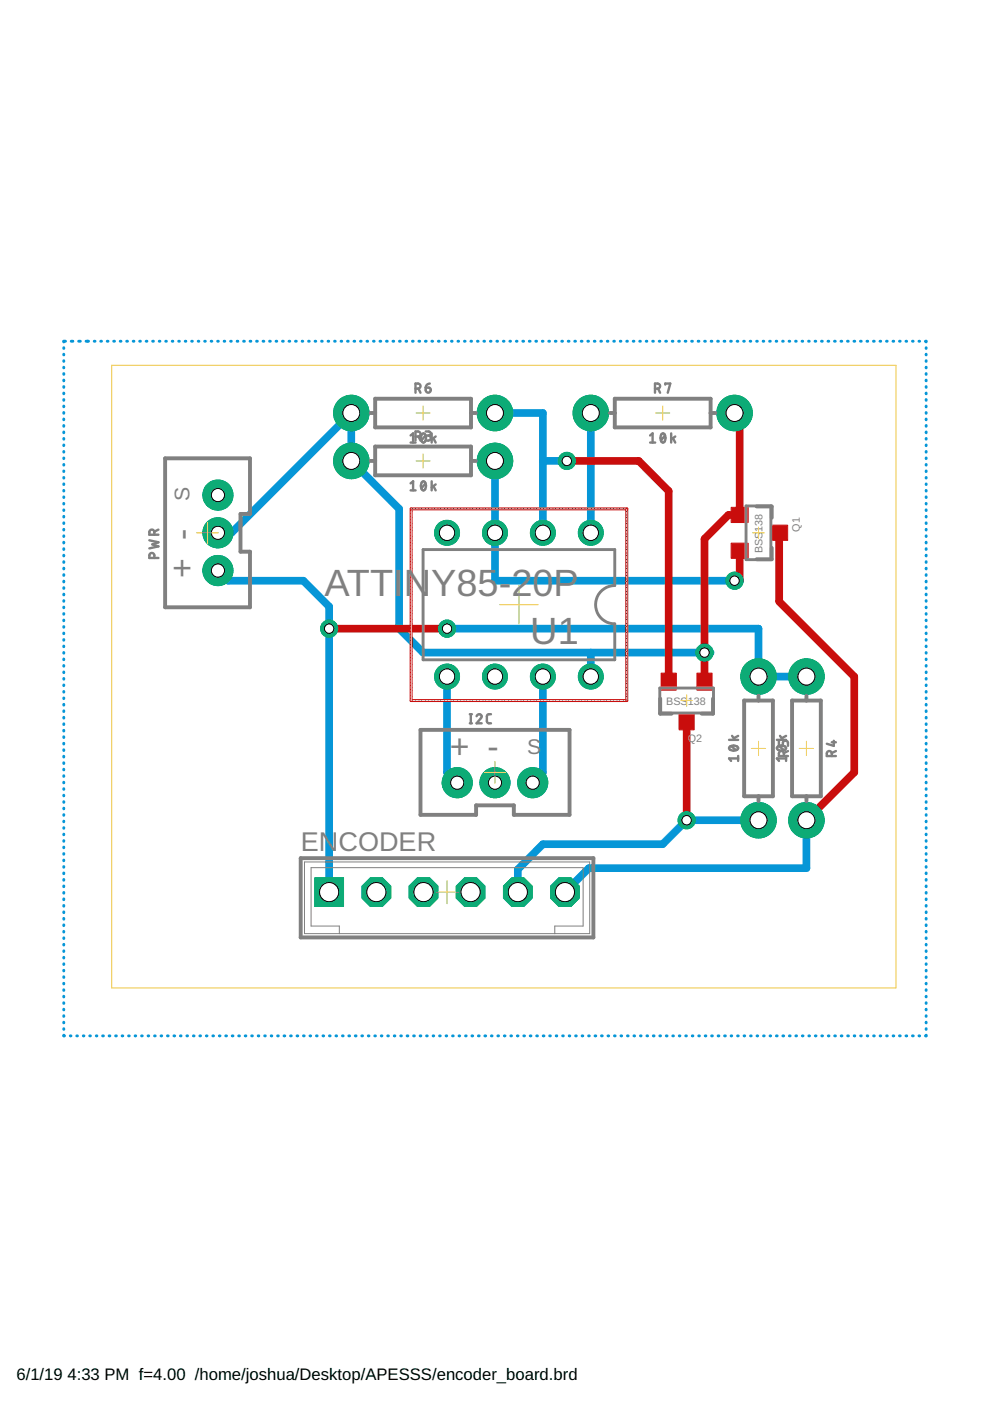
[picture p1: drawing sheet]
<svg xmlns="http://www.w3.org/2000/svg" width="210mm" height="297mm" viewBox="0 0 210 297" stroke-linecap="round" stroke-linejoin="round" font-family="sans-serif">
<defs><g id="words">
<g font-size="8" fill="#808080">
<text x="68.8" y="126.3">ATTI</text>
<text x="85.6" y="126.3">N</text>
<text x="91.4" y="126.3">Y85-20P</text>
<text x="112.4" y="136.4">U1</text>
</g>
<g font-size="7.2" fill="#808080">
<text x="41" y="122.6" transform="rotate(-90 41 122.6)">+ -</text>
<text x="95.4" y="160.8">+ -</text>
</g>
<text font-size="5.7" fill="#808080" x="63.8" y="180.5">ENCODER</text>
<g font-size="4.5" fill="#808080">
<text x="40.2" y="106.2" transform="rotate(-90 40.2 106.2)">S</text>
<text x="111.7" y="160">S</text>
</g>
<g font-size="3.5">
<text x="3.5" y="292.5">6/1/19</text>
<text x="14.3" y="292.5">4:33 PM f=4.00 /home/joshua/Desktop/APESSS/encoder_board.brd</text>
</g>
<g font-size="2.3" fill="#808080">
<text x="161.7" y="112.7" transform="rotate(-90 161.7 112.7)">138</text>
<text x="169.6" y="112.7" transform="rotate(-90 169.6 112.7)">Q1</text>
<text x="161.7" y="117.3" transform="rotate(-90 161.7 117.3)">BSS</text>
<text x="141.3" y="149.4">BSS</text>
<text x="145.8" y="149.4">138</text>
<text x="145.8" y="157.3">Q2</text>
</g>
</g></defs>
<path d="M104.9 97.7v25.4h50.8M104.9 87.6h10.2v25.4M115.1 97.7h5.1M125.3 87.6v25.4M46.2 113h2.9l25.4-25.4v10.1l10.1 10.2v25.4l5.1 5.1h61M46.2 121l2.2 2.1h15.9l5.5 5.5v60.5M94.8 133.3h66v10.1h10.2M125.3 138.4v5M94.8 143.4v20.4l2.1 2.1M115.1 143.4v20.4l-2.2 2.1M160.8 173.9h-15.2l-5.1 5.1h-25.4l-5.3 5.3v4.8M171 173.9v10.2h-46.1l-5.1 5" fill="none" stroke="#0696d7" stroke-width="1.6"/>
<g fill="none" stroke="#0696d7" stroke-width=".61">
<path d="M13.5 73.7v.2M13.5 75.1v.1M13.5 76.5v.1M13.5 77.9v.1M13.5 79.2v.2M13.9 72.3h-.4v.2M15.1 72.3h.4M16.7 72.3h.3M18.2 72.3h.6M20 72.3h.2M21.4 72.3h.1M22.7 72.3h.2"/>
<path d="M24.1 72.3h.2M25.5 72.3h.2M26.9 72.3h.1M28.2 72.3h.2M29.6 72.3h.2M31 72.3h.2M32.4 72.3h.1M33.8 72.3h.1M35.1 72.3h.2M36.5 72.3h.2M37.9 72.3h.1M39.3 72.3h.1"/>
<path d="M40.6 72.3h.2M42 72.3h.2M43.4 72.3h.1M44.8 72.3h.1M46.1 72.3h.2M47.5 72.3h.2M48.9 72.3h.1M50.3 72.3h.1M51.6 72.3h.2M53 72.3h.2M54.4 72.3h.2M55.8 72.3h.1"/>
<path d="M57.1 72.3h.2M58.5 72.3h.2M59.9 72.3h.2M61.3 72.3h.1M62.7 72.3h.1M64.1 72.3h.1M65.4 72.3h.2M66.8 72.3h.2M68.2 72.3h.1M69.6 72.3h.1M70.9 72.3h.2M72.3 72.3h.2"/>
<path d="M73.7 72.3h.1M75.1 72.3h.1M76.4 72.3h.2M77.8 72.3h.2M79.2 72.3h.1M80.6 72.3h.1M81.9 72.3h.2M83.3 72.3h.2M84.7 72.3h.2M86.1 72.3h.1M87.4 72.3h.2M88.8 72.3h.2"/>
<path d="M90.2 72.3h.2M91.6 72.3h.1M92.9 72.3h.2M94.3 72.3h.2M95.7 72.3h.2M97.1 72.3h.1M98.5 72.3h.1M99.8 72.3h.2M101.2 72.3h.2M102.6 72.3h.1M104 72.3h.1M105.3 72.3h.2"/>
<path d="M106.7 72.3h.2M108.1 72.3h.1M109.5 72.3h.1M110.8 72.3h.2M112.2 72.3h.2M113.6 72.3h.2M115 72.3h.1M116.4 72.3h.1M117.7 72.3h.2M119.1 72.3h.2M120.5 72.3h.1M121.9 72.3h.1"/>
<path d="M123.2 72.3h.2M124.6 72.3h.2M126 72.3h.2M127.4 72.3h.1M128.8 72.3h.1M130.1 72.3h.2M131.5 72.3h.2M132.9 72.3h.1M134.3 72.3h.1M135.6 72.3h.2M137 72.3h.2M138.4 72.3h.1"/>
<path d="M139.8 72.3h.1M141.1 72.3h.2M142.5 72.3h.2M143.9 72.3h.2M145.3 72.3h.1M146.6 72.3h.2M148 72.3h.2M149.4 72.3h.2M150.8 72.3h.1M152.1 72.3h.2M153.5 72.3h.2M154.9 72.3h.2"/>
<path d="M156.3 72.3h.1M157.7 72.3h.1M159 72.3h.2M160.4 72.3h.2M161.8 72.3h.1M163.2 72.3h.1M164.5 72.3h.2M165.9 72.3h.2M167.3 72.3h.1M168.7 72.3h.1M170.1 72.3h.1M171.4 72.3h.2"/>
<path d="M172.8 72.3h.2M174.2 72.3h.1M175.6 72.3h.1M176.9 72.3h.2M178.3 72.3h.2M179.7 72.3h.2M181.1 72.3h.1M182.4 72.3h.2M183.8 72.3h.2M185.2 72.3h.2M186.6 72.3h.1M188 72.3h.1"/>
<path d="M189.3 72.3h.2M190.7 72.3h.2M192.1 72.3h.1M193.5 72.3h.1M194.8 72.3h.2M196.2 72.3l.2 .2M196.4 73.7v.2M196.4 75.1v.1M196.4 76.5v.1M196.4 77.9v.1M196.4 79.2v.2M13.5 80.6v.2"/>
<path d="M13.5 82v.1M13.5 83.3v.2M13.5 84.7v.2M13.5 86.1v.2M13.5 87.5v.1M13.5 88.8v.2M13.5 90.2v.2M13.5 91.6v.2M13.5 93v.1M13.5 94.3v.2M13.5 95.7v.2M13.5 97.1v.1"/>
<path d="M13.5 98.5v.1M13.5 99.8v.2M196.4 80.6v.2M196.4 82v.1M196.4 83.3v.2M196.4 84.7v.2M196.4 86.1v.2M196.4 87.5v.1M196.4 88.8v.2M196.4 90.2v.2M196.4 91.6v.2M196.4 93v.1"/>
<path d="M196.4 94.3v.2M196.4 95.7v.2M196.4 97.1v.1M196.4 98.5v.1M196.4 99.8v.2M13.5 101.2v.2M13.5 102.6v.1M13.5 104v.1M13.5 105.3v.2M13.5 106.7v.2M13.5 108.1v.1M13.5 109.5v.1"/>
<path d="M13.5 110.8v.2M13.5 112.2v.2M13.5 113.6v.1M13.5 115v.1M13.5 116.3v.2M13.5 117.7v.2M13.5 119.1v.2M196.4 101.2v.2M196.4 102.6v.1M196.4 104v.1M196.4 105.3v.2M196.4 106.7v.2"/>
<path d="M196.4 108.1v.1M196.4 109.5v.1M196.4 110.8v.2M196.4 112.2v.2M196.4 113.6v.1M196.4 115v.1M196.4 116.3v.2M196.4 117.7v.2M196.4 119.1v.2M13.5 120.5v.1M13.5 121.8v.2M13.5 123.2v.2"/>
<path d="M13.5 124.6v.2M13.5 126v.1M13.5 127.3v.2M13.5 128.7v.2M13.5 130.1v.1M13.5 131.5v.1M13.5 132.8v.2M13.5 134.2v.2M13.5 135.6v.1M13.5 137v.1M13.5 138.3v.2M13.5 139.7v.2"/>
<path d="M196.4 120.5v.1M196.4 121.8v.2M196.4 123.2v.2M196.4 124.6v.2M196.4 126v.1M196.4 127.3v.2M196.4 128.7v.2M196.4 130.1v.1M196.4 131.5v.1M196.4 132.8v.2M196.4 134.2v.2M196.4 135.6v.1"/>
<path d="M196.4 137v.1M196.4 138.3v.2M196.4 139.7v.2M13.5 141.1v.1M13.5 142.5v.1M13.5 143.8v.2M13.5 145.2v.2M13.5 146.6v.1M13.5 148v.1M13.5 149.3v.2M13.5 150.7v.2M13.5 152.1v.2"/>
<path d="M13.5 153.5v.1M13.5 154.8v.2M13.5 156.2v.2M13.5 157.6v.2M13.5 159v.1M196.4 141.1v.1M196.4 142.5v.1M196.4 143.8v.2M196.4 145.2v.2M196.4 146.6v.1M196.4 148v.1M196.4 149.3v.2"/>
<path d="M196.4 150.7v.2M196.4 152.1v.2M196.4 153.5v.1M196.4 154.8v.2M196.4 156.2v.2M196.4 157.6v.2M196.4 159v.1M13.5 160.3v.2M13.5 161.7v.2M13.5 163.1v.1M13.5 164.5v.1M13.5 165.8v.2"/>
<path d="M13.5 167.2v.2M13.5 168.6v.1M13.5 170v.1M13.5 171.3v.2M13.5 172.7v.2M13.5 174.1v.1M13.5 175.5v.1M13.5 176.8v.2M13.5 178.2v.2M13.5 179.6v.1M196.4 160.3v.2M196.4 161.7v.2"/>
<path d="M196.4 163.1v.1M196.4 164.5v.1M196.4 165.8v.2M196.4 167.2v.2M196.4 168.6v.1M196.4 170v.1M196.4 171.3v.2M196.4 172.7v.2M196.4 174.1v.1M196.4 175.5v.1M196.4 176.8v.2M196.4 178.2v.2"/>
<path d="M196.4 179.6v.1M13.5 181v.1M13.5 182.4v.1M13.5 183.7v.2M13.5 185.1v.2M13.5 186.5v.1M13.5 187.8v.2M13.5 189.2v.2M13.5 190.6v.2M13.5 192v.1M13.5 193.3v.2M13.5 194.7v.2"/>
<path d="M13.5 196.1v.2M13.5 197.5v.1M13.5 198.8v.2M196.4 181v.1M196.4 182.4v.1M196.4 183.7v.2M196.4 185.1v.2M196.4 186.5v.1M196.4 187.8v.2M196.4 189.2v.2M196.4 190.6v.2M196.4 192v.1"/>
<path d="M196.4 193.3v.2M196.4 194.7v.2M196.4 196.1v.2M196.4 197.5v.1M196.4 198.8v.2M13.5 219.5l.2 .1M13.5 200.2v.2M13.5 201.6v.1M13.5 203v.1M13.5 204.3v.2M13.5 205.7v.2M13.5 207.1v.1"/>
<path d="M13.5 208.5v.1M13.5 209.8v.2M13.5 211.2v.2M13.5 212.6v.1M13.5 214v.1M13.5 215.3v.2M13.5 216.7v.2M13.5 218.1v.1M14.9 219.6h.1M16.3 219.6h.1M17.7 219.6h.1M19 219.6h.2"/>
<path d="M20.4 219.6h.2M21.8 219.6h.1M23.1 219.6h.2M24.5 219.6h.2M25.9 219.6h.1M27.3 219.6h.1M28.6 219.6h.2M30 219.6h.2M31.4 219.6h.1M32.8 219.6h.1M34.1 219.6h.2M35.5 219.6h.2"/>
<path d="M36.9 219.6h.1M38.2 219.6h.2M39.6 219.6h.2M41 219.6h.1M42.4 219.6h.1M43.8 219.6h.1M45.1 219.6h.2M46.5 219.6h.2M47.9 219.6h.1M49.2 219.6h.2M50.6 219.6h.2M52 219.6h.1"/>
<path d="M53.4 219.6h.1M54.7 219.6h.2M56.1 219.6h.2M57.5 219.6h.1M58.9 219.6h.1M60.2 219.6h.2M61.6 219.6h.2M63 219.6h.1M64.3 219.6h.2M65.7 219.6h.2M67.1 219.6h.1M68.5 219.6h.1"/>
<path d="M69.8 219.6h.2M71.2 219.6h.2M72.6 219.6h.1M74 219.6h.1M75.3 219.6h.2M76.7 219.6h.2M78.1 219.6h.1M79.5 219.6h.1M80.8 219.6h.2M82.2 219.6h.2M83.6 219.6h.1M85 219.6h.1"/>
<path d="M86.3 219.6h.2M87.7 219.6h.2M89.1 219.6h.1M90.4 219.6h.2M91.8 219.6h.2M93.2 219.6h.1M94.6 219.6h.1M95.9 219.6h.2M97.3 219.6h.2M98.7 219.6h.1M100.1 219.6h.1M101.4 219.6h.2"/>
<path d="M102.8 219.6h.2M104.2 219.6h.1M105.6 219.6h.1M106.9 219.6h.2M108.3 219.6h.2M109.7 219.6h.1M111.1 219.6h.1M112.4 219.6h.2M113.8 219.6h.2M115.2 219.6h.1M116.5 219.6h.2M117.9 219.6h.2"/>
<path d="M119.3 219.6h.1M120.7 219.6h.1M122 219.6h.2M123.4 219.6h.2M124.8 219.6h.1M126.2 219.6h.1M127.5 219.6h.2M128.9 219.6h.2M130.3 219.6h.1M131.7 219.6h.1M133 219.6h.2M134.4 219.6h.2"/>
<path d="M135.8 219.6h.1M137.2 219.6h.1M138.5 219.6h.2M139.9 219.6h.2M141.3 219.6h.1M142.6 219.6h.2M144 219.6h.2M145.4 219.6h.1M146.8 219.6h.1M148.1 219.6h.2M149.5 219.6h.2M150.9 219.6h.1"/>
<path d="M152.3 219.6h.1M153.6 219.6h.2M155 219.6h.2M156.4 219.6h.1M157.8 219.6h.1M159.1 219.6h.2M160.5 219.6h.2M161.9 219.6h.1M163.3 219.6h.1M164.6 219.6h.2M166 219.6h.2M167.4 219.6h.1"/>
<path d="M168.7 219.6h.2M170.1 219.6h.2M171.5 219.6h.1M172.9 219.6h.1M174.2 219.6h.2M175.6 219.6h.2M177 219.6h.1M178.4 219.6h.1M179.7 219.6h.2M181.1 219.6h.2M182.5 219.6h.1M183.9 219.6h.1"/>
<path d="M185.2 219.6h.2M186.6 219.6h.2M188 219.6h.1M189.4 219.6h.1M190.7 219.6h.2M192.1 219.6h.2M193.5 219.6h.1M194.8 219.6h.2M196.4 200.2v.2M196.4 201.6v.1M196.4 203v.1M196.4 204.3v.2"/>
<path d="M196.4 205.7v.2M196.4 207.1v.1M196.4 208.5v.1M196.4 209.8v.2M196.4 211.2v.2M196.4 212.6v.1M196.4 214v.1M196.4 215.3v.2M196.4 216.7v.2M196.4 218.1v.1M196.4 219.5l-.2 .1"/>
</g>
<path d="M66.7 186.1h6.1v6.1h-6.1z" fill="#0dab76" stroke="#0dab76" stroke-width=".21"/>
<circle cx="69.8" cy="189.1" r="2.03" fill="#fff" stroke="#000" stroke-width=".21"/>
<circle cx="79.8" cy="189.1" r="3.3" fill="#0dab76" stroke="#0dab76" stroke-width=".21"/>
<circle cx="79.8" cy="189.1" r="2.03" fill="#fff" stroke="#000" stroke-width=".21"/>
<circle cx="89.8" cy="189.1" r="3.3" fill="#0dab76" stroke="#0dab76" stroke-width=".21"/>
<circle cx="89.8" cy="189.1" r="2.03" fill="#fff" stroke="#000" stroke-width=".21"/>
<circle cx="99.8" cy="189.1" r="3.3" fill="#0dab76" stroke="#0dab76" stroke-width=".21"/>
<circle cx="99.8" cy="189.1" r="2.03" fill="#fff" stroke="#000" stroke-width=".21"/>
<circle cx="109.8" cy="189.1" r="3.3" fill="#0dab76" stroke="#0dab76" stroke-width=".21"/>
<circle cx="109.8" cy="189.1" r="2.03" fill="#fff" stroke="#000" stroke-width=".21"/>
<circle cx="119.8" cy="189.1" r="3.3" fill="#0dab76" stroke="#0dab76" stroke-width=".21"/>
<circle cx="119.8" cy="189.1" r="2.03" fill="#fff" stroke="#000" stroke-width=".21"/>
<circle cx="96.9" cy="165.9" r="3.2" fill="#0dab76" stroke="#0dab76" stroke-width=".21"/>
<circle cx="96.9" cy="165.9" r="1.4" fill="#fff" stroke="#000" stroke-width=".21"/>
<circle cx="104.9" cy="165.9" r="3.2" fill="#0dab76" stroke="#0dab76" stroke-width=".21"/>
<circle cx="104.9" cy="165.9" r="1.4" fill="#fff" stroke="#000" stroke-width=".21"/>
<circle cx="112.9" cy="165.9" r="3.2" fill="#0dab76" stroke="#0dab76" stroke-width=".21"/>
<circle cx="112.9" cy="165.9" r="1.4" fill="#fff" stroke="#000" stroke-width=".21"/>
<circle cx="46.2" cy="121" r="3.2" fill="#0dab76" stroke="#0dab76" stroke-width=".21"/>
<circle cx="46.2" cy="121" r="1.4" fill="#fff" stroke="#000" stroke-width=".21"/>
<circle cx="46.2" cy="113" r="3.2" fill="#0dab76" stroke="#0dab76" stroke-width=".21"/>
<circle cx="46.2" cy="113" r="1.4" fill="#fff" stroke="#000" stroke-width=".21"/>
<circle cx="46.2" cy="105" r="3.2" fill="#0dab76" stroke="#0dab76" stroke-width=".21"/>
<circle cx="46.2" cy="105" r="1.4" fill="#fff" stroke="#000" stroke-width=".21"/>
<circle cx="74.5" cy="97.7" r="3.8" fill="#0dab76" stroke="#0dab76" stroke-width=".21"/>
<circle cx="74.5" cy="97.7" r="1.8" fill="#fff" stroke="#000" stroke-width=".21"/>
<circle cx="104.9" cy="97.7" r="3.8" fill="#0dab76" stroke="#0dab76" stroke-width=".21"/>
<circle cx="104.9" cy="97.7" r="1.8" fill="#fff" stroke="#000" stroke-width=".21"/>
<circle cx="171" cy="143.4" r="3.8" fill="#0dab76" stroke="#0dab76" stroke-width=".21"/>
<circle cx="171" cy="143.4" r="1.8" fill="#fff" stroke="#000" stroke-width=".21"/>
<circle cx="171" cy="173.9" r="3.8" fill="#0dab76" stroke="#0dab76" stroke-width=".21"/>
<circle cx="171" cy="173.9" r="1.8" fill="#fff" stroke="#000" stroke-width=".21"/>
<circle cx="160.8" cy="143.4" r="3.8" fill="#0dab76" stroke="#0dab76" stroke-width=".21"/>
<circle cx="160.8" cy="143.4" r="1.8" fill="#fff" stroke="#000" stroke-width=".21"/>
<circle cx="160.8" cy="173.9" r="3.8" fill="#0dab76" stroke="#0dab76" stroke-width=".21"/>
<circle cx="160.8" cy="173.9" r="1.8" fill="#fff" stroke="#000" stroke-width=".21"/>
<circle cx="74.5" cy="87.6" r="3.8" fill="#0dab76" stroke="#0dab76" stroke-width=".21"/>
<circle cx="74.5" cy="87.6" r="1.8" fill="#fff" stroke="#000" stroke-width=".21"/>
<circle cx="104.9" cy="87.6" r="3.8" fill="#0dab76" stroke="#0dab76" stroke-width=".21"/>
<circle cx="104.9" cy="87.6" r="1.8" fill="#fff" stroke="#000" stroke-width=".21"/>
<circle cx="125.3" cy="87.6" r="3.8" fill="#0dab76" stroke="#0dab76" stroke-width=".21"/>
<circle cx="125.3" cy="87.6" r="1.8" fill="#fff" stroke="#000" stroke-width=".21"/>
<circle cx="155.7" cy="87.6" r="3.8" fill="#0dab76" stroke="#0dab76" stroke-width=".21"/>
<circle cx="155.7" cy="87.6" r="1.8" fill="#fff" stroke="#000" stroke-width=".21"/>
<circle cx="125.3" cy="113" r="2.65" fill="#0dab76" stroke="#0dab76" stroke-width=".21"/>
<circle cx="125.3" cy="113" r="1.63" fill="#fff" stroke="#000" stroke-width=".21"/>
<circle cx="115.1" cy="113" r="2.65" fill="#0dab76" stroke="#0dab76" stroke-width=".21"/>
<circle cx="115.1" cy="113" r="1.63" fill="#fff" stroke="#000" stroke-width=".21"/>
<circle cx="115.1" cy="143.4" r="2.65" fill="#0dab76" stroke="#0dab76" stroke-width=".21"/>
<circle cx="115.1" cy="143.4" r="1.63" fill="#fff" stroke="#000" stroke-width=".21"/>
<circle cx="125.3" cy="143.4" r="2.65" fill="#0dab76" stroke="#0dab76" stroke-width=".21"/>
<circle cx="125.3" cy="143.4" r="1.63" fill="#fff" stroke="#000" stroke-width=".21"/>
<circle cx="104.9" cy="113" r="2.65" fill="#0dab76" stroke="#0dab76" stroke-width=".21"/>
<circle cx="104.9" cy="113" r="1.63" fill="#fff" stroke="#000" stroke-width=".21"/>
<circle cx="94.8" cy="113" r="2.65" fill="#0dab76" stroke="#0dab76" stroke-width=".21"/>
<circle cx="94.8" cy="113" r="1.63" fill="#fff" stroke="#000" stroke-width=".21"/>
<circle cx="104.9" cy="143.4" r="2.65" fill="#0dab76" stroke="#0dab76" stroke-width=".21"/>
<circle cx="104.9" cy="143.4" r="1.63" fill="#fff" stroke="#000" stroke-width=".21"/>
<circle cx="94.8" cy="143.4" r="2.65" fill="#0dab76" stroke="#0dab76" stroke-width=".21"/>
<circle cx="94.8" cy="143.4" r="1.63" fill="#fff" stroke="#000" stroke-width=".21"/>
<circle cx="155.7" cy="123.1" r="1.82" fill="#0dab76" stroke="#0dab76" stroke-width=".21"/>
<circle cx="155.7" cy="123.1" r=".99" fill="#fff" stroke="#000" stroke-width=".21"/>
<circle cx="120.2" cy="97.7" r="1.82" fill="#0dab76" stroke="#0dab76" stroke-width=".21"/>
<circle cx="120.2" cy="97.7" r=".99" fill="#fff" stroke="#000" stroke-width=".21"/>
<circle cx="94.8" cy="133.3" r="1.82" fill="#0dab76" stroke="#0dab76" stroke-width=".21"/>
<circle cx="94.8" cy="133.3" r=".99" fill="#fff" stroke="#000" stroke-width=".21"/>
<circle cx="69.8" cy="133.3" r="1.82" fill="#0dab76" stroke="#0dab76" stroke-width=".21"/>
<circle cx="69.8" cy="133.3" r=".99" fill="#fff" stroke="#000" stroke-width=".21"/>
<circle cx="149.4" cy="138.4" r="1.82" fill="#0dab76" stroke="#0dab76" stroke-width=".21"/>
<circle cx="149.4" cy="138.4" r=".99" fill="#fff" stroke="#000" stroke-width=".21"/>
<circle cx="145.6" cy="173.9" r="1.82" fill="#0dab76" stroke="#0dab76" stroke-width=".21"/>
<circle cx="145.6" cy="173.9" r=".99" fill="#fff" stroke="#000" stroke-width=".21"/>
<g fill="#c90d0c" stroke="#c90d0c" stroke-width=".21">
<path d="M163.4 111.4h3.6v3.2h-3.6z"/>
<path d="M155 115.2h3.6v3.2h-3.6z"/>
<path d="M155 107.6h3.6v3.2h-3.6z"/>
<path d="M144 151.1h3.2v3.6h-3.2z"/>
<path d="M140.2 142.7h3.2v3.6h-3.2z"/>
<path d="M147.8 142.7h3.2v3.6h-3.2z"/>
</g>
<path d="M120.2 97.7h15.2l6.4 6.4v40.4M155.7 87.6l1.1 1v20.6h-2.3l-5.1 5.1v30.2M156.8 116.8v6.3h-1.1M165.2 113v14.5l15.9 15.9v20.4l-10.1 10.1M69.8 133.3h25M145.6 152.9v21" fill="none" stroke="#c90d0c" stroke-width="1.6"/>
<path d="M66.7 186.1h6.1v6.1h-6.1z" fill="#0dab76" stroke="#0dab76" stroke-width=".21"/>
<circle cx="69.8" cy="189.1" r="2.03" fill="#fff" stroke="#000" stroke-width=".21"/>
<circle cx="79.8" cy="189.1" r="3.3" fill="#0dab76" stroke="#0dab76" stroke-width=".21"/>
<circle cx="79.8" cy="189.1" r="2.03" fill="#fff" stroke="#000" stroke-width=".21"/>
<circle cx="89.8" cy="189.1" r="3.3" fill="#0dab76" stroke="#0dab76" stroke-width=".21"/>
<circle cx="89.8" cy="189.1" r="2.03" fill="#fff" stroke="#000" stroke-width=".21"/>
<circle cx="99.8" cy="189.1" r="3.3" fill="#0dab76" stroke="#0dab76" stroke-width=".21"/>
<circle cx="99.8" cy="189.1" r="2.03" fill="#fff" stroke="#000" stroke-width=".21"/>
<circle cx="109.8" cy="189.1" r="3.3" fill="#0dab76" stroke="#0dab76" stroke-width=".21"/>
<circle cx="109.8" cy="189.1" r="2.03" fill="#fff" stroke="#000" stroke-width=".21"/>
<circle cx="119.8" cy="189.1" r="3.3" fill="#0dab76" stroke="#0dab76" stroke-width=".21"/>
<circle cx="119.8" cy="189.1" r="2.03" fill="#fff" stroke="#000" stroke-width=".21"/>
<circle cx="96.9" cy="165.9" r="3.2" fill="#0dab76" stroke="#0dab76" stroke-width=".21"/>
<circle cx="96.9" cy="165.9" r="1.4" fill="#fff" stroke="#000" stroke-width=".21"/>
<circle cx="104.9" cy="165.9" r="3.2" fill="#0dab76" stroke="#0dab76" stroke-width=".21"/>
<circle cx="104.9" cy="165.9" r="1.4" fill="#fff" stroke="#000" stroke-width=".21"/>
<circle cx="112.9" cy="165.9" r="3.2" fill="#0dab76" stroke="#0dab76" stroke-width=".21"/>
<circle cx="112.9" cy="165.9" r="1.4" fill="#fff" stroke="#000" stroke-width=".21"/>
<circle cx="46.2" cy="121" r="3.2" fill="#0dab76" stroke="#0dab76" stroke-width=".21"/>
<circle cx="46.2" cy="121" r="1.4" fill="#fff" stroke="#000" stroke-width=".21"/>
<circle cx="46.2" cy="113" r="3.2" fill="#0dab76" stroke="#0dab76" stroke-width=".21"/>
<circle cx="46.2" cy="113" r="1.4" fill="#fff" stroke="#000" stroke-width=".21"/>
<circle cx="46.2" cy="105" r="3.2" fill="#0dab76" stroke="#0dab76" stroke-width=".21"/>
<circle cx="46.2" cy="105" r="1.4" fill="#fff" stroke="#000" stroke-width=".21"/>
<circle cx="74.5" cy="97.7" r="3.8" fill="#0dab76" stroke="#0dab76" stroke-width=".21"/>
<circle cx="74.5" cy="97.7" r="1.8" fill="#fff" stroke="#000" stroke-width=".21"/>
<circle cx="104.9" cy="97.7" r="3.8" fill="#0dab76" stroke="#0dab76" stroke-width=".21"/>
<circle cx="104.9" cy="97.7" r="1.8" fill="#fff" stroke="#000" stroke-width=".21"/>
<circle cx="171" cy="143.4" r="3.8" fill="#0dab76" stroke="#0dab76" stroke-width=".21"/>
<circle cx="171" cy="143.4" r="1.8" fill="#fff" stroke="#000" stroke-width=".21"/>
<circle cx="171" cy="173.9" r="3.8" fill="#0dab76" stroke="#0dab76" stroke-width=".21"/>
<circle cx="171" cy="173.9" r="1.8" fill="#fff" stroke="#000" stroke-width=".21"/>
<circle cx="160.8" cy="143.4" r="3.8" fill="#0dab76" stroke="#0dab76" stroke-width=".21"/>
<circle cx="160.8" cy="143.4" r="1.8" fill="#fff" stroke="#000" stroke-width=".21"/>
<circle cx="160.8" cy="173.9" r="3.8" fill="#0dab76" stroke="#0dab76" stroke-width=".21"/>
<circle cx="160.8" cy="173.9" r="1.8" fill="#fff" stroke="#000" stroke-width=".21"/>
<circle cx="74.5" cy="87.6" r="3.8" fill="#0dab76" stroke="#0dab76" stroke-width=".21"/>
<circle cx="74.5" cy="87.6" r="1.8" fill="#fff" stroke="#000" stroke-width=".21"/>
<circle cx="104.9" cy="87.6" r="3.8" fill="#0dab76" stroke="#0dab76" stroke-width=".21"/>
<circle cx="104.9" cy="87.6" r="1.8" fill="#fff" stroke="#000" stroke-width=".21"/>
<circle cx="125.3" cy="87.6" r="3.8" fill="#0dab76" stroke="#0dab76" stroke-width=".21"/>
<circle cx="125.3" cy="87.6" r="1.8" fill="#fff" stroke="#000" stroke-width=".21"/>
<circle cx="155.7" cy="87.6" r="3.8" fill="#0dab76" stroke="#0dab76" stroke-width=".21"/>
<circle cx="155.7" cy="87.6" r="1.8" fill="#fff" stroke="#000" stroke-width=".21"/>
<circle cx="125.3" cy="113" r="2.65" fill="#0dab76" stroke="#0dab76" stroke-width=".21"/>
<circle cx="125.3" cy="113" r="1.63" fill="#fff" stroke="#000" stroke-width=".21"/>
<circle cx="115.1" cy="113" r="2.65" fill="#0dab76" stroke="#0dab76" stroke-width=".21"/>
<circle cx="115.1" cy="113" r="1.63" fill="#fff" stroke="#000" stroke-width=".21"/>
<circle cx="115.1" cy="143.4" r="2.65" fill="#0dab76" stroke="#0dab76" stroke-width=".21"/>
<circle cx="115.1" cy="143.4" r="1.63" fill="#fff" stroke="#000" stroke-width=".21"/>
<circle cx="125.3" cy="143.4" r="2.65" fill="#0dab76" stroke="#0dab76" stroke-width=".21"/>
<circle cx="125.3" cy="143.4" r="1.63" fill="#fff" stroke="#000" stroke-width=".21"/>
<circle cx="104.9" cy="113" r="2.65" fill="#0dab76" stroke="#0dab76" stroke-width=".21"/>
<circle cx="104.9" cy="113" r="1.63" fill="#fff" stroke="#000" stroke-width=".21"/>
<circle cx="94.8" cy="113" r="2.65" fill="#0dab76" stroke="#0dab76" stroke-width=".21"/>
<circle cx="94.8" cy="113" r="1.63" fill="#fff" stroke="#000" stroke-width=".21"/>
<circle cx="104.9" cy="143.4" r="2.65" fill="#0dab76" stroke="#0dab76" stroke-width=".21"/>
<circle cx="104.9" cy="143.4" r="1.63" fill="#fff" stroke="#000" stroke-width=".21"/>
<circle cx="94.8" cy="143.4" r="2.65" fill="#0dab76" stroke="#0dab76" stroke-width=".21"/>
<circle cx="94.8" cy="143.4" r="1.63" fill="#fff" stroke="#000" stroke-width=".21"/>
<circle cx="155.7" cy="123.1" r="1.82" fill="#0dab76" stroke="#0dab76" stroke-width=".21"/>
<circle cx="155.7" cy="123.1" r=".99" fill="#fff" stroke="#000" stroke-width=".21"/>
<circle cx="120.2" cy="97.7" r="1.82" fill="#0dab76" stroke="#0dab76" stroke-width=".21"/>
<circle cx="120.2" cy="97.7" r=".99" fill="#fff" stroke="#000" stroke-width=".21"/>
<circle cx="94.8" cy="133.3" r="1.82" fill="#0dab76" stroke="#0dab76" stroke-width=".21"/>
<circle cx="94.8" cy="133.3" r=".99" fill="#fff" stroke="#000" stroke-width=".21"/>
<circle cx="69.8" cy="133.3" r="1.82" fill="#0dab76" stroke="#0dab76" stroke-width=".21"/>
<circle cx="69.8" cy="133.3" r=".99" fill="#fff" stroke="#000" stroke-width=".21"/>
<circle cx="149.4" cy="138.4" r="1.82" fill="#0dab76" stroke="#0dab76" stroke-width=".21"/>
<circle cx="149.4" cy="138.4" r=".99" fill="#fff" stroke="#000" stroke-width=".21"/>
<circle cx="145.6" cy="173.9" r="1.82" fill="#0dab76" stroke="#0dab76" stroke-width=".21"/>
<circle cx="145.6" cy="173.9" r=".99" fill="#fff" stroke="#000" stroke-width=".21"/>
<g fill="#c90d0c" stroke="#c90d0c" stroke-width=".21">
<path d="M87.1 148.4l45.8-.1 .2 .3-.2 .1h-45.8l-.1-.1z"/>
<path d="M87 107.8l.2-.1 .2 .2v40.7l-.2 .1-.2-.1z"/>
<path d="M87 107.8l45.9-.1 .2 .2-.2 .2h-45.8z"/>
<path d="M132.8 107.7l.3 .2v40.7l-.2 .1-.2-.1z"/>
</g>
<g fill="none" stroke="#808080" stroke-width=".83">
<path d="M35 97.2h18v11.8h-2v8h2v11.8h-18zM78.5 97.7h1M78.5 87.6h1M79.5 94.7h20.4v6.1h-20.4zM79.5 84.5h20.4v6.1h-20.4zM99.9 97.7h1M99.9 87.6h1M129.3 87.6h1M130.3 84.5h20.4v6.1h-20.4zM150.7 87.6h1M160.4 107.4h3.2v2.4M163.6 116.2v2.4h-3.2"/>
<path d="M89.2 154.7h31.6v18.1h-11.9v-2h-8v2h-11.7zM140 148.1v3.2h2.4M151.2 148.1v3.2h-2.4M157.8 148.5h6.1v20.3h-6.1zM160.8 147.5v1M167.9 148.5h6.1v20.3h-6.1zM171 147.5v1M160.8 168.8v1M171 168.8v1M63.8 181.9h62v16.9h-62z"/>
</g>
<path d="M89.7 116.5h40.6v7.6a4.1 4.1 0 0 0-4 4.1 4.1 4.1 0 0 0 4 4.1v7.6h-40.6zM158.2 107.3h5.2v11.4h-5.2zM139.9 145.9h11.4v5.3h-11.4z" fill="none" stroke="#808080" stroke-width=".61"/>
<path d="M64.6 182.8h60.4v15.2h-60.4zM71.9 198v-1.7h-5.9v-12.3h57.6v12.3h-6v1.7" fill="none" stroke="#808080" stroke-width=".21"/>
<g fill="none" stroke="#808080" stroke-width=".51">
<path d="M87.1 92.3l.5-.4v1.9M87.1 93.8h1M88.1 92.6h.5a.54 .54 0 0 0 .6-.6 .54 .54 0 0 0-.6-.5h-.5v1.9M88.1 82.4h.5a.54 .54 0 0 0 .6-.5 .54 .54 0 0 0-.6-.6h-.5v2M88.7 92.6l.5 .8M88.7 82.4l.5 .9M89.5 92l.1-.1a.86 .86 0 0 1 .6 1.4 .46 .46 0 0 1-.4 .5 .46 .46 0 0 1-.5-.5v-.7zM90.2 92.3l-.9 1.1M90.3 91.5h.6a.43 .43 0 0 1 .4 .4 .43 .43 0 0 1-.4 .5h-.4M90.3 82.2h.6a.54 .54 0 0 1 .4 .6 .54 .54 0 0 1-.5 .5 .54 .54 0 0 1-.5-.6zM90.8 92.4a.53 .53 0 0 1 .5 .5 .53 .53 0 0 1-.5 .5h-.5M91.1 81.3l-.6 .3-.2 .6"/>
<path d="M91.5 91.9v1.9M91.9 92.9l.5 .9M92.4 92.5l-.9 .7M137.8 93.8h1.1M137.8 92.3l.6-.4v1.9M138.9 82.4h.5a.54 .54 0 0 0 .6-.5 .54 .54 0 0 0-.6-.6h-.5v2M139.5 82.4l.5 .9M140.3 92l.1-.1a.78 .78 0 0 1 .7 1.2l-.1 .2a.47 .47 0 0 1-.4 .5 .47 .47 0 0 1-.5-.5v-.7zM141 92.3l-.9 1.1M141.1 81.5v-.2h1l-.5 2M142.3 91.9v1.9M142.7 92.9l.5 .9"/>
<path d="M143.2 92.5l-.9 .7M31.7 114.6l1.9 .4-1.3 .4 1.3 .4-1.9 .5M32.7 118.3v-.5a.53 .53 0 0 0-.5-.6 .53 .53 0 0 0-.5 .6v.5h1.9M32.7 113.4v-.6a.53 .53 0 0 0-.5-.5 .53 .53 0 0 0-.5 .5v.6h1.9M33.6 112.3l-.9 .4M87.1 102.5l.5-.5v2M87.1 104h1M89.5 102.2l.1-.1a.86 .86 0 0 1 .6 1.4 .46 .46 0 0 1-.4 .5 .46 .46 0 0 1-.5-.5v-.7zM90.2 102.5l-.9 1M91.5 102v2M91.9 103.1l.5 .9M92.4 102.7l-.9 .6"/>
<path d="M99.6 153.4h.5M99.6 151.4h.5M99.8 151.4v2M101 151.8a.53 .53 0 0 1 .8-.4 .53 .53 0 0 1 .2 .9l-1 1.1h1.1M104.1 151.4h-.6l-.3 .4 .2 1.4 .7 .2M154.6 156.9h1.9M154.7 158.3a1.25 1.25 0 0 1 1.8 .3 1.12 1.12 0 0 1-1.9 0zM155 158.2l1.1 .8M155.2 156l.7 .9M156.5 156l-.9 .5M164.7 156.9h2M164.8 158.3a1.27 1.27 0 0 1 1.9 .3 1.14 1.14 0 0 1-2 0z"/>
<path d="M165.1 157.1v1h.9v-.6a.55 .55 0 0 1 .5-.5 .55 .55 0 0 1 .6 .5v.6M165.2 158.2l1 .8M165.4 156l.6 .9M166.7 156l-.9 .5M167.1 159.2l-.9 .5M176.4 157.4h.8M176.8 157.1v1l-1.5-.4M177.2 159.2l-.8 .5M156.5 160.8h-1.9l.4 .5M156.5 160.3v1M166.2 160.3v-.5a.53 .53 0 0 0-.5-.6 .53 .53 0 0 0-.6 .6v.5h2M166.7 160.8h-2l.5 .5"/>
<path d="M166.7 160.3v1M176.4 160.3v-.5a.53 .53 0 0 0-.6-.6 .53 .53 0 0 0-.5 .6v.5h1.9"/>
</g>
<g fill="none" stroke="#afd134" stroke-width=".21">
<path d="M88.2 97.7h3M88.2 87.6h3M89.7 86.1v3M89.7 96.2v3M139 87.6h3M140.5 86.1v3M41.7 113h4.6M44 110.7v4.6M159.6 113h2.4M160.8 111.8v2.4M106 128.2h8.1M110 124.1v8.2"/>
<path d="M144.4 148.5h2.4M145.6 147.3v2.4M159.3 158.7h3M160.8 157.2v3M169.5 158.7h3M171 157.2v3M102.6 163.8h4.7M104.9 161.4v4.7M92.4 189.1h4.8M94.8 186.7v4.9"/>
</g>
<path d="M23.7 77.4h166.3v132.1h-166.3z" fill="none" stroke="#eec643" stroke-width=".21"/>
<use href="#words"/>
</svg>
